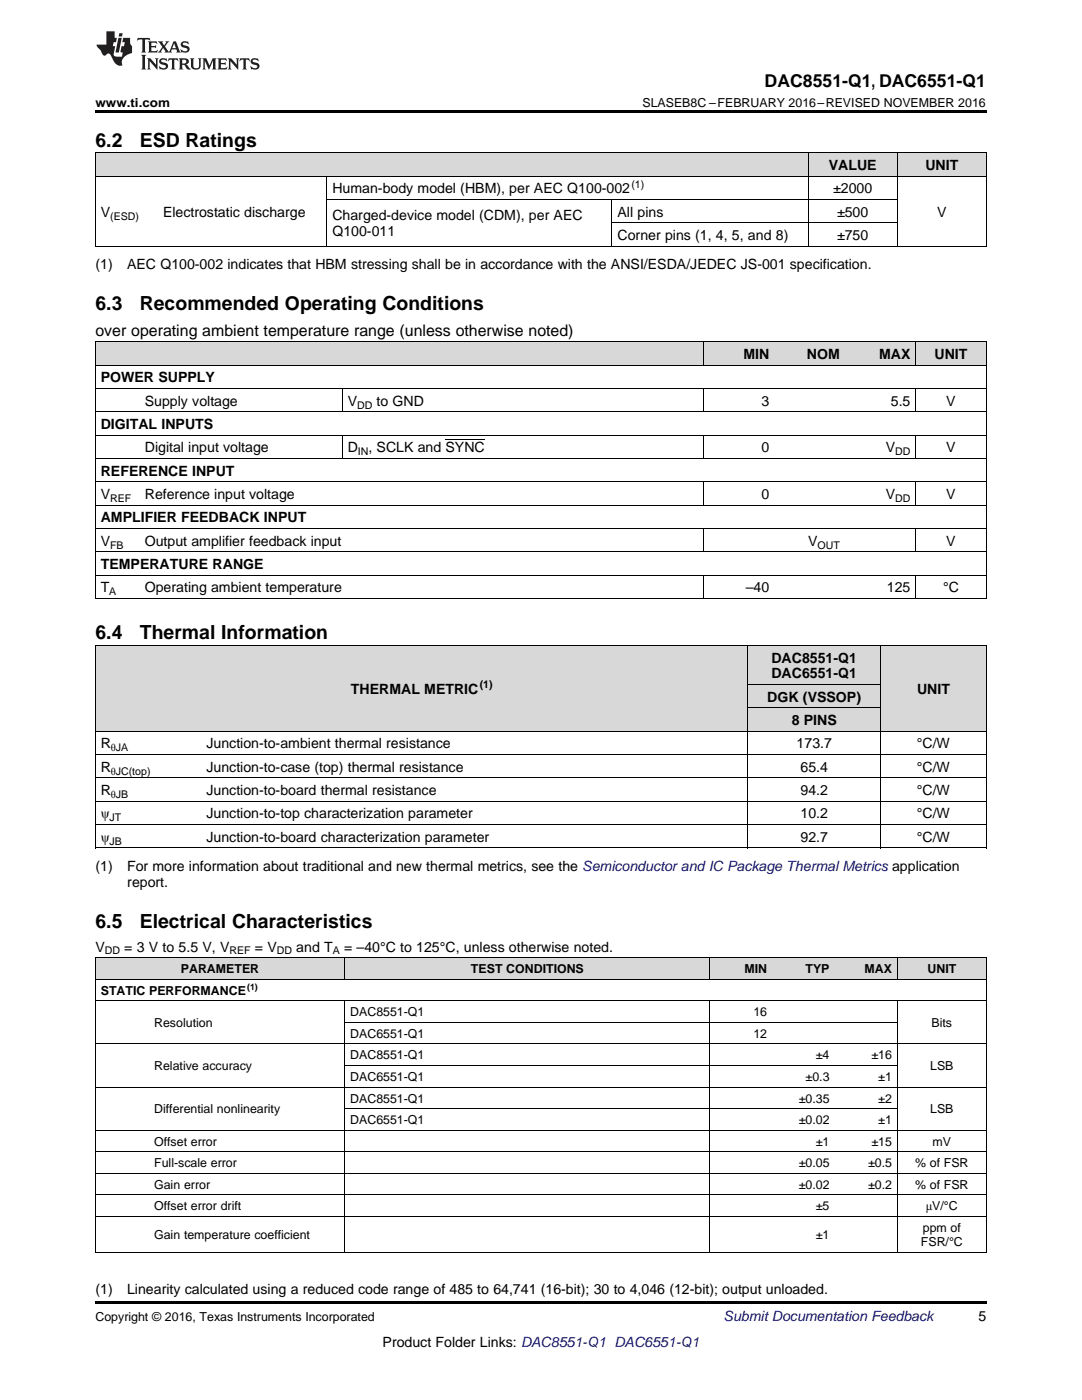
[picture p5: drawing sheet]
<svg xmlns="http://www.w3.org/2000/svg" width="216mm" height="279mm" viewBox="0 0 216 279" stroke-linecap="round" stroke-linejoin="round" font-family="sans-serif">
<defs><g id="words">
<g font-size="3.9">
<text x="19" y="29.3">6.2</text>
<text x="27.9" y="29.3">ESD Ratings</text>
<text x="19" y="61.8">6.3</text>
<text x="27.9" y="61.8">Recommended Operating Conditions</text>
<text x="19" y="127.6">6.4</text>
<text x="27.9" y="127.6">Thermal Information</text>
<text x="19" y="185.1">6.5</text>
<text x="27.9" y="185.1">Electrical Characteristics</text>
</g>
<text font-size="3.5" x="152.6" y="17.3">DAC8551-Q1, DAC6551-Q1</text>
<text font-size="3.2" x="19" y="67">over operating ambient temperature range (unless otherwise noted)</text>
<g font-size="2.8">
<text x="165.4" y="33.9">VALUE</text>
<text x="184.6" y="33.9">UNIT</text>
<text x="66.3" y="38.6">Human-body model (HBM), per AEC Q100-002</text>
<text x="166.3" y="38.6">±2000</text>
<text x="20.1" y="43.3">V</text>
<text x="32.5" y="43.3">Electrostatic discharge</text>
<text x="66.3" y="44">Charged-device model (CDM), per AEC</text>
<text x="66.3" y="47.2">Q100-011</text>
<text x="123.2" y="43.3">All pins</text>
<text x="123.2" y="47.9">Corner pins (1, 4, 5, and 8)</text>
<text x="167" y="43.3">±500</text>
<text x="167" y="47.9">±750</text>
<text x="187" y="43.3">V</text>
<text x="19" y="53.8">(1)</text>
<text x="25.4" y="53.8">AEC Q100-002 indicates that HBM stressing shall be in accordance with the ANSI/ESDA/JEDEC JS-001 specification.</text>
<text x="148.3" y="71.6">MIN</text>
<text x="161" y="71.6">NOM</text>
<text x="175.4" y="71.6">MAX</text>
<text x="186.5" y="71.6">UNIT</text>
<text x="20.1" y="76.3">POWER SUPPLY</text>
<text x="28.9" y="81">Supply voltage</text>
<text x="69.4" y="81">V</text>
<text x="75.1" y="81">to GND</text>
<text x="151.9" y="81">3</text>
<text x="177.8" y="81">5.5</text>
<text x="188.8" y="81">V</text>
<text x="20.1" y="85.6">DIGITAL INPUTS</text>
<text x="20.1" y="94.9">REFERENCE INPUT</text>
<text x="28.9" y="90.3">Digital input voltage</text>
<text x="69.4" y="90.3">D</text>
<text x="73.5" y="90.3">, SCLK and SYNC</text>
<text x="151.9" y="90.3">0</text>
<text x="176.7" y="90.3">V</text>
<text x="188.8" y="90.3">V</text>
<text x="20.1" y="99.6">V</text>
<text x="28.9" y="99.6">Reference input voltage</text>
<text x="151.9" y="99.6">0</text>
<text x="176.7" y="99.6">V</text>
<text x="188.8" y="99.6">V</text>
<text x="20.1" y="104.2">AMPLIFIER FEEDBACK INPUT</text>
<text x="20.1" y="108.9">V</text>
<text x="20.1" y="113.6">TEMPERATURE RANGE</text>
<text x="28.9" y="108.9">Output amplifier feedback input</text>
<text x="161.3" y="108.9">V</text>
<text x="188.8" y="108.9">V</text>
<text x="20.1" y="118.2">T</text>
<text x="28.9" y="118.2">Operating ambient temperature</text>
<text x="148.8" y="118.2">–40</text>
<text x="177" y="118.2">125</text>
<text x="188.2" y="118.2">°C</text>
<text x="153.9" y="132.2">DAC8551-Q1</text>
<text x="153.9" y="135.4">DAC6551-Q1</text>
<text x="70" y="138.5">THERMAL METRIC</text>
<text x="153.1" y="140.1">DGK (VSSOP)</text>
<text x="183" y="138.5">UNIT</text>
<text x="20.1" y="149.4">R</text>
<text x="41.2" y="149.4">Junction-to-ambient thermal resistance</text>
<text x="158" y="144.7">8 PINS</text>
<text x="159" y="149.4">173.7</text>
<text x="183" y="149.4">°C/W</text>
<text x="20.1" y="154">R</text>
<text x="41.2" y="154">Junction-to-case (top) thermal resistance</text>
<text x="159.7" y="154">65.4</text>
<text x="183" y="154">°C/W</text>
<text x="20.1" y="158.7">R</text>
<text x="41.2" y="158.7">Junction-to-board thermal resistance</text>
<text x="159.7" y="158.7">94.2</text>
<text x="183" y="158.7">°C/W</text>
<text x="20.1" y="163.3">ψ</text>
<text x="20.1" y="168">ψ</text>
<text x="41.2" y="163.3">Junction-to-top characterization parameter</text>
<text x="41.2" y="168">Junction-to-board characterization parameter</text>
<text x="159.7" y="163.3">10.2</text>
<text x="159.7" y="168">92.7</text>
<text x="183" y="163.3">°C/W</text>
<text x="183" y="168">°C/W</text>
<text x="19" y="173.8">(1)</text>
<text x="25.4" y="173.8">For more information about traditional and new thermal metrics, see the Semiconductor and IC Package Thermal Metrics application</text>
<text x="25.4" y="177">report.</text>
<text x="19" y="189.9">V</text>
<text x="24.8" y="189.9">= 3 V to 5.5 V, V</text>
<text x="50.9" y="189.9">= V</text>
<text x="59.1" y="189.9">and T</text>
<text x="68.6" y="189.9">= –40°C to 125°C, unless otherwise noted.</text>
<text x="19" y="258.2">(1)</text>
<text x="25.4" y="258.2">Linearity calculated using a reduced code range of 485 to 64,741 (16-bit); 30 to 4,046 (12-bit); output unloaded.</text>
<text x="195.3" y="263.6">5</text>
<text x="76.3" y="268.9">Product Folder Links: DAC8551-Q1 DAC6551-Q1</text>
</g>
<text font-size="2.8" fill="#0000c8" x="144.4" y="263.6">Submit Documentation Feedback</text>
<g font-size="2.5">
<text x="19" y="21.4">www.ti.com</text>
<text x="128.2" y="21.4">SLASEB8C –FEBRUARY 2016–REVISED NOVEMBER 2016</text>
<text x="36.1" y="194.2">PARAMETER</text>
<text x="94" y="194.2">TEST CONDITIONS</text>
<text x="148.6" y="194.2">MIN</text>
<text x="160.7" y="194.2">TYP</text>
<text x="172.5" y="194.2">MAX</text>
<text x="185.1" y="194.2">UNIT</text>
<text x="20.1" y="198.5">STATIC PERFORMANCE</text>
<text x="69.9" y="202.8">DAC8551-Q1</text>
<text x="150.3" y="202.8">16</text>
<text x="30.8" y="205">Resolution</text>
<text x="69.9" y="207.1">DAC6551-Q1</text>
<text x="150.3" y="207.1">12</text>
<text x="185.9" y="205">Bits</text>
<text x="30.8" y="213.6">Relative accuracy</text>
<text x="69.9" y="211.4">DAC8551-Q1</text>
<text x="69.9" y="215.7">DAC6551-Q1</text>
<text x="160.8" y="215.7">±0.3</text>
<text x="162.8" y="211.4">±4</text>
<text x="173.9" y="211.4">±16</text>
<text x="175.3" y="215.7">±1</text>
<text x="185.6" y="213.6">LSB</text>
<text x="69.9" y="220">DAC8551-Q1</text>
<text x="159.4" y="220">±0.35</text>
<text x="175.3" y="220">±2</text>
<text x="30.8" y="222.2">Differential nonlinearity</text>
<text x="69.9" y="224.3">DAC6551-Q1</text>
<text x="159.4" y="224.3">±0.02</text>
<text x="175.3" y="224.3">±1</text>
<text x="185.6" y="222.2">LSB</text>
<text x="30.8" y="228.6">Offset error</text>
<text x="30.8" y="232.9">Full-scale error</text>
<text x="159.4" y="232.9">±0.05</text>
<text x="162.8" y="228.6">±1</text>
<text x="173.2" y="232.9">±0.5</text>
<text x="173.9" y="228.6">±15</text>
<text x="182.6" y="232.9">% of FSR</text>
<text x="186.1" y="228.6">mV</text>
<text x="30.8" y="237.2">Gain error</text>
<text x="159.4" y="237.2">±0.02</text>
<text x="173.2" y="237.2">±0.2</text>
<text x="182.6" y="237.2">% of FSR</text>
<text x="30.8" y="241.5">Offset error drift</text>
<text x="162.8" y="241.5">±5</text>
<text x="184.1" y="245.9">ppm of</text>
<text x="184.7" y="241.5">μV/°C</text>
<text x="30.8" y="247.3">Gain temperature coefficient</text>
<text x="162.8" y="247.3">±1</text>
<text x="183.8" y="248.7">FSR/°C</text>
<text x="19" y="263.6">Copyright © 2016, Texas Instruments Incorporated</text>
</g>
<g font-size="2.1">
<text x="126" y="37.5">(1)</text>
<text x="22" y="43.8">(ESD)</text>
<text x="71.3" y="81.5">DD</text>
<text x="71.4" y="90.8">IN</text>
<text x="178.6" y="90.8">DD</text>
<text x="22" y="100.2">REF</text>
<text x="178.6" y="100.2">DD</text>
<text x="22" y="109.5">FB</text>
<text x="163.1" y="109.5">OUT</text>
<text x="21.8" y="118.8">A</text>
<text x="95.7" y="137.3">(1)</text>
<text x="22.1" y="149.9">θJA</text>
<text x="22.1" y="154.6">θJC(top)</text>
<text x="22.1" y="159.2">θJB</text>
<text x="21.9" y="163.9">JT</text>
<text x="21.9" y="168.6">JB</text>
<text x="20.9" y="190.5">DD</text>
<text x="45.8" y="190.5">REF</text>
<text x="55.2" y="190.5">DD</text>
<text x="66.4" y="190.5">A</text>
</g>
<text font-size="1.8" x="49.3" y="197.5">(1)</text>
</g></defs>
<g fill="#d8d8d8">
<path d="M19 191.2h10.7v4.3h-10.7z"/>
<path d="M29.7 191.2h39.1v4.3h-39.1z"/>
<path d="M68.8 191.2h44.5v4.3h-44.5z"/>
<path d="M113.3 191.2h28.4v4.3h-28.4z"/>
<path d="M141.7 191.2h12.5v4.3h-12.5z"/>
<path d="M154.2 191.2h12.4v4.3h-12.4z"/>
<path d="M166.6 191.2h12.5v4.3h-12.5z"/>
<path d="M179.1 191.2h17.7v4.3h-17.7z"/>
<path d="M19 128.8h21.1v17.2h-21.1z"/>
<path d="M40.1 128.8h109.2v17.2h-109.2z"/>
<path d="M175.7 128.8h21.1v17.2h-21.1z"/>
<path d="M149.3 141.3h26.4v4.7h-26.4z"/>
<path d="M149.3 136.7h26.4v4.6h-26.4z"/>
<path d="M149.3 128.8h26.4v7.9h-26.4z"/>
<path d="M19 68.3h8.8v4.6h-8.8z"/>
<path d="M27.8 68.3h40.5v4.6h-40.5z"/>
<path d="M68.3 68.3h72.2v4.6h-72.2z"/>
<path d="M140.5 68.3h14.1v4.6h-14.1z"/>
<path d="M154.6 68.3h14.1v4.6h-14.1z"/>
<path d="M168.7 68.3h14v4.6h-14z"/>
<path d="M182.7 68.3h14.1v4.6h-14.1z"/>
<path d="M19 30.6h12.5v4.6h-12.5z"/>
<path d="M31.5 30.6h33.8v4.6h-33.8z"/>
<path d="M65.3 30.6h56.9v4.6h-56.9z"/>
<path d="M122.2 30.6h39.1v4.6h-39.1z"/>
<path d="M161.3 30.6h17.8v4.6h-17.8z"/>
<path d="M179.1 30.6h17.7v4.6h-17.7z"/>
</g>
<g fill="#000">
<path d="M19 22h177.8v.5h-177.8zM19 49.1l.2 .1zM65.2 49.1l.1 .1zM122.1 49.1l.1 .1zM161.2 49.1l.1 .1zM179 49.1l.1 .1zM196.7 49.1l.1 .1zM19 119.5h.2zM68.2 119.5h.1zM140.4 119.5h.1zM182.6 119.5h.1zM196.7 119.5h.1z"/>
<path d="M19 169.2l.2 .1zM149.2 169.2l.1 .1zM175.6 169.2l.1 .1zM196.7 169.2l.1 .1zM19 259.7h177.8v.5h-177.8z"/>
</g>
<g fill="none" stroke="#000" stroke-width=".2">
<path d="M19 35.2h177.8M19 30.5h177.8M19.1 30.5v18.7M65.2 35.2v14M65.3 39.8h113.8M122.1 39.8v9.4M161.2 30.5v18.7M179 30.5v18.7M196.8 30.5v18.7M19 49.1h177.8M122.2 44.5h56.9M19 77.5h177.8"/>
<path d="M19 72.9h177.8M19 68.2h177.8M19.1 68.2v51.3M68.3 77.5v4.7M140.5 68.2v4.7M140.5 77.5v4.7M182.7 68.2v4.7M182.7 77.5v4.7M196.8 68.2v51.3M19 96.1h177.8M19 91.5h177.8M19 86.8h177.8"/>
<path d="M19 82.2h177.8M68.3 86.9v4.6M140.5 86.9v4.6M140.5 96.2v4.7M182.7 86.9v4.6M182.7 96.2v4.7M19 119.4h177.8M19 114.8h177.8M19 110.1h177.8M19 105.5h177.8M19 100.8h177.8M140.5 105.5v4.7"/>
<path d="M140.5 114.8v4.7M182.7 105.5v4.7M182.7 114.8v4.7M19 128.8h177.8M19.1 128.8v40.5M149.2 128.8v40.5M149.3 136.6h26.4M175.7 128.8v40.5M196.8 128.8v40.5M19 159.9h177.8M19 155.2h177.8M19 150.6h177.8"/>
<path d="M19 145.9h177.8M149.3 141.3h26.4M19 169.2h177.8M19 164.6h177.8M19 199.7h177.8M19 195.4h177.8M19 191.1h177.8M19.1 191.1v58.8M68.8 191.1v4.4M68.8 199.7v50.2M141.7 191.1v4.4M141.7 199.7v50.2"/>
<path d="M179 191.1v4.4M179 199.7v50.2M196.8 191.1v58.8M19 216.9h177.8M19 208.3h177.8M68.8 212.6h110.2M68.8 204h110.2M19 238.5h177.8M19 234.2h177.8M19 229.9h177.8M19 225.5h177.8M68.8 221.2h110.2"/>
<path d="M19 249.9h177.8M19 242.8h177.8"/>
</g>
<g fill="#231f20">
<path d="M27.5 7.6l-.1 .5 .4-.2h.6v.1v2.1l-.2 .4h1l-.3-.4v-2.1l.1-.1h.5l.5 .2-.2-.5zM29.5 8.3l.2 .3v1.5l-.2 .4h1.8l.2-.6a1.04 1.04 0 0 1-1.3 .2v-.7h.6l.3 .2v-.6l-.3 .2h-.6v-.6l.8-.1 .4 .3-.2-.5zM31.5 8.3l.9 1.1-.9 1.1h.8l-.2-.2 .5-.7 .4 .7-.2 .2h1.5l-.1-.2 .1-.4h.9l.1 .4-.2 .2h1l-.3-.3-.7-1.9h-.5l-.9 2-.8-1 .9-1h-.8l.1 .3-.3 .5-.4-.6 .2-.2zM34.7 8.6l.4 1h-.7zM36.3 8.4a.63 .63 0 0 0-.2 .7 .63 .63 0 0 0 .6 .4l.6 .2 .1 .2a.75 .75 0 0 1-.7 .4 .75 .75 0 0 1-.6-.5l.1 .7 .1-.1a1.11 1.11 0 0 0 1.5-.6 1.13 1.13 0 0 0-1.2-.8l-.1-.4a1.04 1.04 0 0 1 1.2 .2l-.2-.5-.1 .1-.5-.2zM28.2 10.9l.2 .4v2.2l-.2 .4h1l-.3-.4v-2.2l.3-.4zM29.3 11.6l.3 .4v1.5l-.3 .4h.8l-.2-.4v-1.3l1.5 1.7v-1.9l.2-.4h-.7l.2 .4v.9l-1.1-1.3zM32 11.8a.62 .62 0 0 0-.2 .7 .62 .62 0 0 0 .6 .4l.6 .1 .1 .3a.76 .76 0 0 1-.7 .3 .76 .76 0 0 1-.6-.4l.1 .7 .1-.1a1.11 1.11 0 0 0 1.5-.6 1.13 1.13 0 0 0-1.2-.8l-.1-.4a1.04 1.04 0 0 1 1.2 .2l-.2-.6-.1 .1-.5-.1zM33.7 11.6l-.2 .6a.61 .61 0 0 1 .8-.3v1.6l-.2 .4h.9l-.2-.4v-1.6a.63 .63 0 0 1 .8 .3l-.2-.6zM35.6 11.6l.3 .4v1.5l-.3 .4h1l-.2-.2v-.8l.5 .2a.76 .76 0 0 0 1.2 .7l-1-1a.58 .58 0 0 0 .6-.5 .58 .58 0 0 0-.5-.6zM36.4 11.9h.1a.45 .45 0 0 1 .5 .1 .45 .45 0 0 1 .1 .5l-.7 .2zM37.9 11.6l.2 .2a2.17 2.17 0 0 0 .3 1.9 .99 .99 0 0 0 1.6-.6v-1.1l.2-.4h-.7l.2 .2a1.92 1.92 0 0 1-.2 1.8 .6 .6 0 0 1-.9-.5v-1.1l.2-.4zM40.4 11.6l.2 .4v1.5l-.2 .4h.7l-.2-.4v-1.4l.8 1.8 .8-1.8v1.4l-.2 .4h.9l-.2-.4v-1.5l.2-.4h-.8l-.6 1.5-.6-1.5zM43.4 11.6l.2 .4v1.5l-.2 .4h1.8l.2-.6a1.04 1.04 0 0 1-1.3 .1v-.6h.5l.4 .2v-.6l-.4 .2h-.5v-.7h.8l.3 .3-.1-.6zM45.5 11.6l.2 .4v1.5l-.2 .4h.7l-.2-.4v-1.3l1.5 1.7v-1.9l.2-.4h-.7l.2 .4v.9l-1.1-1.3zM47.9 11.6l-.1 .6a.61 .61 0 0 1 .8-.3v1.6l-.3 .4h1l-.3-.4 .1-1.6a.63 .63 0 0 1 .7 .3l-.1-.6zM50.2 11.8a.62 .62 0 0 0-.2 .7 .62 .62 0 0 0 .6 .4l.6 .1 .2 .3a.76 .76 0 0 1-.8 .3 .76 .76 0 0 1-.6-.4l.1 .7 .2-.1a1.11 1.11 0 0 0 1.5-.6 1.13 1.13 0 0 0-1.3-.8l-.1-.4a1.04 1.04 0 0 1 1.2 .2l-.1-.6-.2 .1-.5-.1z"/>
<path d="M21.2 6.3v2.6h-1.9l.1 .4 .7 .9a.91 .91 0 0 0 1 .8 .56 .56 0 0 1 .5-.3 .56 .56 0 0 1 .5 .3l.4 .8a1.53 1.53 0 0 0 1.9 1.2 1.54 1.54 0 0 1 1-2.1l.9-.3v-1.4a1.52 1.52 0 0 1-.3-1.6h-1.4l-.2 .8h.5l-.2 .8h-.4l-.2 1v.2l.4 .1-.2 .8a1.93 1.93 0 0 1-1.6-.3l.3-1.8h-.5l.2-.8h.4l.2-.8h-.4v-1.3zM23.6 7.6l-.6 2.9h.7l.6-2.9zM23.8 6.6l-.1 .7h.6l.2-.7z"/>
</g>
<path d="M88.9 87.8h7.8" fill="none" stroke="#000" stroke-width=".2"/>
<use href="#words"/>
</svg>
